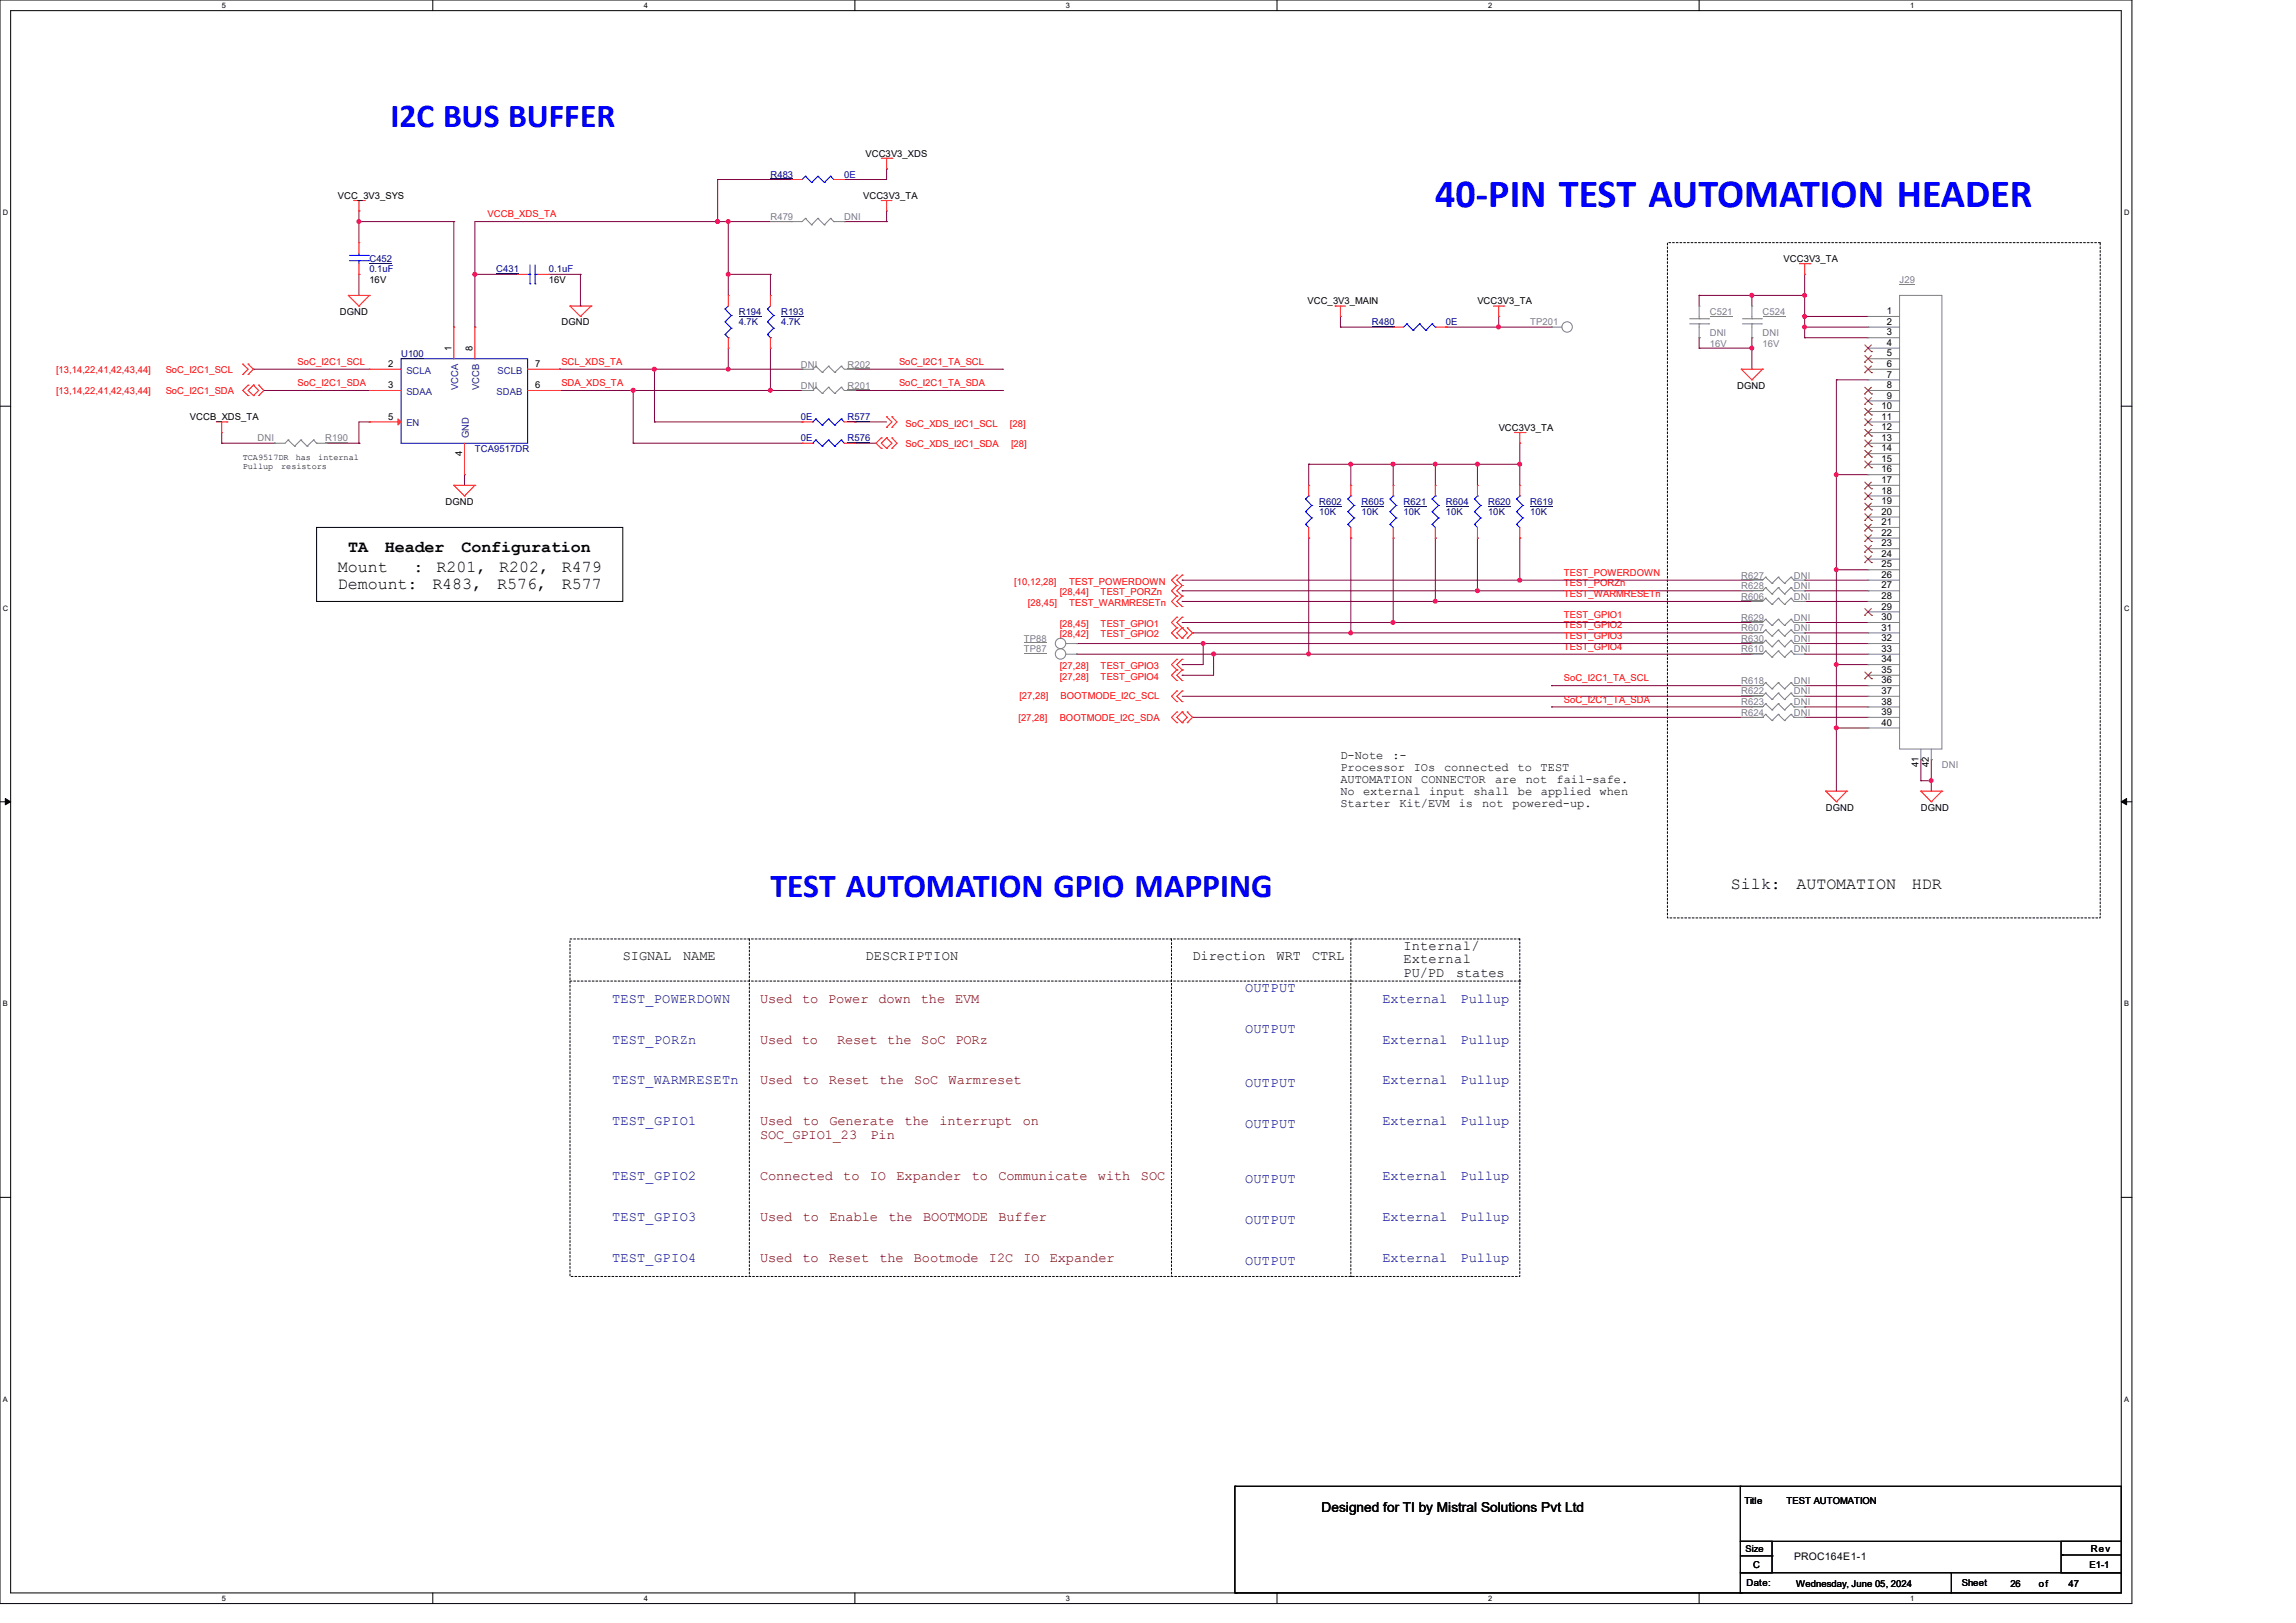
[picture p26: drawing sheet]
<svg xmlns="http://www.w3.org/2000/svg" width="420mm" height="297mm" viewBox="0 0 420 297" stroke-linecap="round" stroke-linejoin="round" font-family="sans-serif">
<defs><g id="words">
<text font-size="7.3" fill="#00f" x="262.6" y="37.9">40-PIN TEST AUTOMATION HEADER</text>
<g font-size="6.1" fill="#00f">
<text x="71.5" y="23.2">I2C BUS BUFFER</text>
<text x="140.9" y="164.2">TEST AUTOMATION GPIO MAPPING</text>
</g>
<g font-size="3">
<text x="63.7" y="101">TA</text>
<text x="70.4" y="101">Header</text>
<text x="84.4" y="101">Configuration</text>
<text x="61.8" y="104.7">Mount</text>
<text x="61.8" y="107.8">Demount:</text>
<text x="75.6" y="104.7">:</text>
<text x="79.1" y="107.8">R483,</text>
<text x="79.9" y="104.7">R201,</text>
<text x="90.9" y="107.8">R576,</text>
<text x="91.3" y="104.7">R202,</text>
<text x="102.8" y="104.7">R479</text>
<text x="102.8" y="107.8">R577</text>
<text x="316.6" y="162.6">Silk:</text>
<text x="328.6" y="162.6">AUTOMATION</text>
<text x="349.7" y="162.6">HDR</text>
</g>
<g font-size="2.5">
<text x="256.8" y="173.8">Internal/</text>
<text x="113.9" y="175.7">SIGNAL</text>
<text x="125" y="175.7">NAME</text>
<text x="158.3" y="175.7">DESCRIPTION</text>
<text x="218.1" y="175.7">Direction</text>
<text x="233.5" y="175.7">WRT</text>
<text x="240" y="175.7">CTRL</text>
<text x="256.8" y="176.3">External</text>
<text x="256.8" y="178.8">PU/PD</text>
<text x="266.4" y="178.8">states</text>
<text x="241.7" y="276.8">Designed for TI by Mistral Solutions Pvt Ltd</text>
</g>
<g font-size="2.5" fill="#000080">
<text x="112" y="183.5">TEST_POWERDOWN</text>
<text x="227.8" y="181.5">OUTPUT</text>
<text x="252.9" y="183.5">External</text>
<text x="267.2" y="183.5">Pullup</text>
<text x="112" y="191">TEST_PORZn</text>
<text x="227.8" y="189">OUTPUT</text>
<text x="252.9" y="191">External</text>
<text x="267.2" y="191">Pullup</text>
<text x="112" y="198.5">TEST_WARMRESETn</text>
<text x="227.8" y="199">OUTPUT</text>
<text x="252.9" y="198.5">External</text>
<text x="267.2" y="198.5">Pullup</text>
<text x="112" y="206">TEST_GPIO1</text>
<text x="227.8" y="206.5">OUTPUT</text>
<text x="252.9" y="206">External</text>
<text x="267.2" y="206">Pullup</text>
<text x="112" y="215.9">TEST_GPIO2</text>
<text x="252.9" y="215.9">External</text>
<text x="267.2" y="215.9">Pullup</text>
<text x="227.8" y="216.5">OUTPUT</text>
<text x="112" y="223.4">TEST_GPIO3</text>
<text x="227.8" y="224">OUTPUT</text>
<text x="252.9" y="223.4">External</text>
<text x="267.2" y="223.4">Pullup</text>
<text x="112" y="230.9">TEST_GPIO4</text>
<text x="227.8" y="231.5">OUTPUT</text>
<text x="252.9" y="230.9">External</text>
<text x="267.2" y="230.9">Pullup</text>
</g>
<g font-size="2.5" fill="#800000">
<text x="139" y="183.5">Used to Power</text>
<text x="160.7" y="183.5">down</text>
<text x="168.4" y="183.5">the</text>
<text x="174.7" y="183.5">EVM</text>
<text x="139" y="191">Used to</text>
<text x="153.1" y="191">Reset</text>
<text x="162.3" y="191">the SoC</text>
<text x="174.8" y="191">PORz</text>
<text x="139" y="198.5">Used</text>
<text x="146.8" y="198.5">to</text>
<text x="151.6" y="198.5">Reset</text>
<text x="160.9" y="198.5">the</text>
<text x="167.2" y="198.5">SoC</text>
<text x="173.5" y="198.5">Warmreset</text>
<text x="139" y="206">Used</text>
<text x="139" y="208.4">SOC_GPIO1_23</text>
<text x="146.9" y="206">to</text>
<text x="151.7" y="206">Generate</text>
<text x="159.3" y="208.4">Pin</text>
<text x="165.5" y="206">the</text>
<text x="171.8" y="206">interrupt</text>
<text x="187.1" y="206">on</text>
<text x="139" y="215.9">Connected</text>
<text x="154.3" y="215.9">to</text>
<text x="159.1" y="215.9">IO</text>
<text x="164" y="215.9">Expander</text>
<text x="177.8" y="215.9">to</text>
<text x="182.6" y="215.9">Communicate</text>
<text x="200.8" y="215.9">with</text>
<text x="208.7" y="215.9">SOC</text>
<text x="139" y="223.4">Used</text>
<text x="146.9" y="223.4">to</text>
<text x="151.7" y="223.4">Enable</text>
<text x="162.5" y="223.4">the</text>
<text x="168.9" y="223.4">BOOTMODE</text>
<text x="182.6" y="223.4">Buffer</text>
<text x="139" y="230.9">Used</text>
<text x="146.8" y="230.9">to</text>
<text x="151.6" y="230.9">Reset</text>
<text x="160.9" y="230.9">the</text>
<text x="167.2" y="230.9">Bootmode</text>
<text x="180.9" y="230.9">I2C</text>
<text x="187.2" y="230.9">IO</text>
<text x="192" y="230.9">Expander</text>
</g>
<g font-size="2.2">
<text x="245.2" y="138.9">D-Note</text>
<text x="245.2" y="141.1">Processor</text>
<text x="245.2" y="143.3">AUTOMATION</text>
<text x="254.7" y="138.9">:-</text>
<text x="258.6" y="141.1">IOs</text>
<text x="260" y="143.3">CONNECTOR</text>
<text x="264.1" y="141.1">connected</text>
<text x="273.5" y="143.3">are</text>
<text x="277.6" y="141.1">to</text>
<text x="279.1" y="143.3">not</text>
<text x="281.8" y="141.1">TEST</text>
<text x="284.7" y="143.3">fail-safe.</text>
<text x="245.2" y="145.5">No external</text>
<text x="245.2" y="147.7">Starter</text>
<text x="256" y="147.7">Kit/EVM</text>
<text x="261.4" y="145.5">input</text>
<text x="266.8" y="147.7">is</text>
<text x="269.5" y="145.5">shall</text>
<text x="271.1" y="147.7">not</text>
<text x="276.7" y="147.7">powered-up.</text>
<text x="277.7" y="145.5">be</text>
<text x="281.8" y="145.5">applied</text>
<text x="292.6" y="145.5">when</text>
</g>
<text font-size="1.9" x="328.2" y="285.5">PROC164E1-1</text>
<g font-size="1.7">
<text x="158.3" y="28.7">VCC3V3_XDS</text>
<text x="61.8" y="36.4">VCC_3V3_SYS</text>
<text x="157.9" y="36.4">VCC3V3_TA</text>
<text x="326.3" y="48">VCC3V3_TA</text>
<text x="67.6" y="51.8">16V</text>
<text x="100.4" y="51.8">16V</text>
<text x="62.2" y="57.6">DGND</text>
<text x="102.7" y="59.5">DGND</text>
<text x="239.2" y="55.7">VCC_3V3_MAIN</text>
<text x="270.2" y="55.7">VCC3V3_TA</text>
<text x="345.1" y="57.5">1</text>
<text x="345.1" y="59.4">2</text>
<text x="82.6" y="64.3" transform="rotate(-90 82.6 64.3)">1</text>
<text x="86.4" y="64.3" transform="rotate(-90 86.4 64.3)">8</text>
<text x="345.1" y="61.4">3</text>
<text x="345.1" y="63.3">4</text>
<text x="345.1" y="65.2">5</text>
<text x="71" y="67.1">2</text>
<text x="71" y="71">3</text>
<text x="97.9" y="71">6</text>
<text x="97.9" y="67.1">7</text>
<text x="317.7" y="71.1">DGND</text>
<text x="345.1" y="67.1">6</text>
<text x="345.1" y="69.1">7</text>
<text x="345.1" y="71">8</text>
<text x="34.8" y="76.9">VCCB_XDS_TA</text>
<text x="71" y="76.8">5</text>
<text x="344.2" y="74.9">10</text>
<text x="344.2" y="76.8">11</text>
<text x="345.1" y="72.9">9</text>
<text x="84.5" y="83.4" transform="rotate(-90 84.5 83.4)">4</text>
<text x="274.1" y="78.8">VCC3V3_TA</text>
<text x="344.2" y="78.7">12</text>
<text x="344.2" y="80.7">13</text>
<text x="344.2" y="82.6">14</text>
<text x="344.2" y="84.5">15</text>
<text x="344.2" y="86.4">16</text>
<text x="344.2" y="88.4">17</text>
<text x="81.5" y="92.4">DGND</text>
<text x="344.2" y="90.3">18</text>
<text x="344.2" y="92.2">19</text>
<text x="344.2" y="94.2">20</text>
<text x="344.2" y="96.1">21</text>
<text x="344.2" y="98">22</text>
<text x="344.2" y="100">23</text>
<text x="344.2" y="101.9">24</text>
<text x="344.2" y="103.8">25</text>
<text x="344.2" y="105.7">26</text>
<text x="344.2" y="107.7">27</text>
<text x="344.2" y="109.6">28</text>
<text x="344.2" y="111.5">29</text>
<text x="344.2" y="113.5">30</text>
<text x="344.2" y="115.4">31</text>
<text x="344.2" y="117.3">32</text>
<text x="344.2" y="119.3">33</text>
<text x="344.2" y="121.2">34</text>
<text x="344.2" y="123.1">35</text>
<text x="344.2" y="125">36</text>
<text x="344.2" y="127">37</text>
<text x="344.2" y="128.9">38</text>
<text x="344.2" y="130.8">39</text>
<text x="344.2" y="132.8">40</text>
<text x="350.9" y="140.4" transform="rotate(-90 350.9 140.4)">41</text>
<text x="352.8" y="140.4" transform="rotate(-90 352.8 140.4)">42</text>
<text x="334" y="148.3">DGND</text>
<text x="351.4" y="148.3">DGND</text>
<text x="319.1" y="275.2">Title</text>
<text x="326.8" y="275.2">TEST AUTOMATION</text>
<text x="319.3" y="284">Size</text>
<text x="320.7" y="286.9">C</text>
<text x="382.2" y="286.9">E1-1</text>
<text x="382.4" y="284.1">Rev</text>
<text x="319.5" y="290.2">Date:</text>
<text x="328.6" y="290.4">Wednesday, June 05, 2024</text>
<text x="358.9" y="290.2">Sheet</text>
<text x="367.7" y="290.4">26</text>
<text x="373" y="290.4">of</text>
<text x="378.4" y="290.4">47</text>
</g>
<g font-size="1.7" fill="#000080">
<text x="140.9" y="32.5">R483</text>
<text x="154.4" y="32.5">0E</text>
<text x="67.6" y="48">C452</text>
<text x="67.6" y="49.9">0.1uF</text>
<text x="90.8" y="49.9">C431</text>
<text x="100.4" y="49.9">0.1uF</text>
<text x="135.1" y="57.6">R194</text>
<text x="135.1" y="59.5">4.7K</text>
<text x="142.9" y="57.6">R193</text>
<text x="142.9" y="59.5">4.7K</text>
<text x="250.9" y="59.5">R480</text>
<text x="264.5" y="59.5">0E</text>
<text x="73.4" y="65.3">U100</text>
<text x="146.5" y="76.9">0E</text>
<text x="155" y="76.9">R577</text>
<text x="86.9" y="82.7">TCA9517DR</text>
<text x="146.5" y="80.8">0E</text>
<text x="155" y="80.8">R576</text>
<text x="241.3" y="92.4">R602</text>
<text x="241.3" y="94.3">10K</text>
<text x="249" y="92.4">R605</text>
<text x="249" y="94.3">10K</text>
<text x="256.7" y="92.4">R621</text>
<text x="256.7" y="94.3">10K</text>
<text x="264.5" y="92.4">R604</text>
<text x="264.5" y="94.3">10K</text>
<text x="272.2" y="92.4">R620</text>
<text x="272.2" y="94.3">10K</text>
<text x="279.9" y="92.4">R619</text>
<text x="279.9" y="94.3">10K</text>
</g>
<g font-size="1.7" fill="#f00">
<text x="89.2" y="39.7">VCCB_XDS_TA</text>
<text x="10.2" y="68.2">[13,14,22,41,42,43,44]</text>
<text x="30.3" y="68.2">SoC_I2C1_SCL</text>
<text x="54.4" y="66.8">SoC_I2C1_SCL</text>
<text x="54.4" y="70.7">SoC_I2C1_SDA</text>
<text x="102.7" y="66.8">SCL_XDS_TA</text>
<text x="102.7" y="70.7">SDA_XDS_TA</text>
<text x="164.5" y="66.8">SoC_I2C1_TA_SCL</text>
<text x="164.5" y="70.7">SoC_I2C1_TA_SDA</text>
<text x="10.2" y="72.1">[13,14,22,41,42,43,44]</text>
<text x="30.3" y="72.1">SoC_I2C1_SDA</text>
<text x="165.6" y="81.7">SoC_XDS_I2C1_SDA</text>
<text x="165.6" y="78.1">SoC_XDS_I2C1_SCL</text>
<text x="184.7" y="78.1">[28]</text>
<text x="184.9" y="81.7">[28]</text>
<text x="185.5" y="107">[10,12,28]</text>
<text x="195.6" y="107">TEST_POWERDOWN</text>
<text x="286.1" y="107.3">TEST_PORZn</text>
<text x="286.1" y="105.4">TEST_POWERDOWN</text>
<text x="188" y="110.9">[28,45]</text>
<text x="193.8" y="109">[28,44]</text>
<text x="195.6" y="110.9">TEST_WARMRESETn</text>
<text x="201.3" y="109">TEST_PORZn</text>
<text x="286.1" y="109.3">TEST_WARMRESETn</text>
<text x="286.1" y="113.1">TEST_GPIO1</text>
<text x="193.8" y="116.5">[28,42]</text>
<text x="193.8" y="114.8">[28,45]</text>
<text x="201.3" y="116.5">TEST_GPIO2</text>
<text x="201.3" y="114.8">TEST_GPIO1</text>
<text x="286.1" y="118.9">TEST_GPIO4</text>
<text x="286.1" y="115">TEST_GPIO2</text>
<text x="286.1" y="117">TEST_GPIO3</text>
<text x="193.8" y="124.4">[27,28]</text>
<text x="193.8" y="122.5">[27,28]</text>
<text x="201.3" y="124.4">TEST_GPIO4</text>
<text x="201.3" y="122.5">TEST_GPIO3</text>
<text x="286.1" y="124.7">SoC_I2C1_TA_SCL</text>
<text x="186.3" y="131.9">[27,28]</text>
<text x="186.5" y="127.9">[27,28]</text>
<text x="193.8" y="131.9">BOOTMODE_I2C_SDA</text>
<text x="194" y="127.9">BOOTMODE_I2C_SCL</text>
<text x="286.1" y="128.6">SoC_I2C1_TA_SDA</text>
</g>
<g font-size="1.7" fill="#808080">
<text x="140.9" y="40.2">R479</text>
<text x="154.4" y="40.2">DNI</text>
<text x="347.5" y="51.8">J29</text>
<text x="279.9" y="59.5">TP201</text>
<text x="312.8" y="57.6">C521</text>
<text x="322.4" y="57.6">C524</text>
<text x="312.8" y="61.5">DNI</text>
<text x="312.8" y="63.4">16V</text>
<text x="322.4" y="61.5">DNI</text>
<text x="322.4" y="63.4">16V</text>
<text x="146.5" y="67.3">DNI</text>
<text x="146.5" y="71.1">DNI</text>
<text x="155" y="67.3">R202</text>
<text x="155" y="71.1">R201</text>
<text x="47.1" y="80.8">DNI</text>
<text x="59.5" y="80.8">R190</text>
<text x="318.5" y="105.9">R627</text>
<text x="318.5" y="107.8">R628</text>
<text x="328.2" y="105.9">DNI</text>
<text x="328.2" y="107.8">DNI</text>
<text x="318.5" y="109.7">R606</text>
<text x="318.5" y="113.6">R629</text>
<text x="328.2" y="109.7">DNI</text>
<text x="328.2" y="113.6">DNI</text>
<text x="187.3" y="117.4">TP88</text>
<text x="187.3" y="119.4">TP87</text>
<text x="318.5" y="115.5">R607</text>
<text x="318.5" y="117.4">R630</text>
<text x="318.5" y="119.4">R610</text>
<text x="328.2" y="115.5">DNI</text>
<text x="328.2" y="117.4">DNI</text>
<text x="328.2" y="119.4">DNI</text>
<text x="318.5" y="125.2">R618</text>
<text x="328.2" y="125.2">DNI</text>
<text x="318.5" y="127.1">R622</text>
<text x="318.5" y="129">R623</text>
<text x="318.5" y="131">R624</text>
<text x="328.2" y="127.1">DNI</text>
<text x="328.2" y="129">DNI</text>
<text x="328.2" y="131">DNI</text>
<text x="355.2" y="140.6">DNI</text>
</g>
<g font-size="1.7" fill="#004080">
<text x="74.3" y="68.4">SCLA</text>
<text x="83.8" y="71.4" transform="rotate(-90 83.8 71.4)">VCCA</text>
<text x="87.7" y="71.4" transform="rotate(-90 87.7 71.4)">VCCB</text>
<text x="91" y="68.4">SCLB</text>
<text x="74.3" y="72.3">SDAA</text>
<text x="90.8" y="72.3">SDAB</text>
<text x="74.3" y="78">EN</text>
<text x="85.8" y="80.1" transform="rotate(-90 85.8 80.1)">GND</text>
</g>
<g font-size="1.6">
<text x="44.4" y="84.2">TCA9517DR</text>
<text x="44.4" y="85.8">Pullup</text>
<text x="51.4" y="85.8">resistors</text>
<text x="54.1" y="84.2">has</text>
<text x="58.2" y="84.2">internal</text>
</g>
<g font-size="1.4">
<text x="40.6" y="1.4">5</text>
<text x="117.8" y="1.4">4</text>
<text x="195" y="1.4">3</text>
<text x="272.2" y="1.4">2</text>
<text x="349.4" y="1.4">1</text>
<text x=".5" y="39.4">D</text>
<text x="388.5" y="39.4">D</text>
<text x=".5" y="111.8">C</text>
<text x="388.5" y="111.8">C</text>
<text x=".5" y="184.2">B</text>
<text x="388.5" y="184.2">B</text>
<text x=".5" y="256.5">A</text>
<text x="388.5" y="256.5">A</text>
<text x="40.6" y="292.9">5</text>
<text x="117.8" y="292.9">4</text>
<text x="195" y="292.9">3</text>
<text x="272.2" y="292.9">2</text>
<text x="349.4" y="292.9">1</text>
</g>
</g></defs>
<path d="M0 0h390v293.5h-390zM1.9 1.9h386.1v289.6h-386.1z" fill="none" stroke="#000" stroke-width=".18"/>
<g fill="#fff">
<path d="M40.6 .2h.7v1.5h-.7z"/>
<path d="M40.6 291.7h.7v1.5h-.7z"/>
</g>
<path d="M79.2 0v1.9M79.2 291.5v2" fill="none" stroke="#000" stroke-width=".18"/>
<g fill="#fff">
<path d="M117.8 .2h.7v1.5h-.7z"/>
<path d="M117.8 291.7h.7v1.5h-.7z"/>
</g>
<path d="M156.4 0v1.9M156.4 291.5v2" fill="none" stroke="#000" stroke-width=".18"/>
<g fill="#fff">
<path d="M195 .2h.7v1.5h-.7z"/>
<path d="M195 291.7h.7v1.5h-.7z"/>
</g>
<path d="M233.6 0v1.9M233.6 291.5v2" fill="none" stroke="#000" stroke-width=".18"/>
<g fill="#fff">
<path d="M272.2 .2h.8v1.5h-.8z"/>
<path d="M272.2 291.7h.8v1.5h-.8z"/>
</g>
<path d="M310.8 0v1.9M310.8 291.5v2" fill="none" stroke="#000" stroke-width=".18"/>
<g fill="#fff">
<path d="M349.4 .2h.8v1.5h-.8z"/>
<path d="M349.4 291.7h.8v1.5h-.8z"/>
<path d="M.5 38.1h1v1.6h-1z"/>
<path d="M388.5 38.1h1v1.6h-1z"/>
<path d="M.5 110.5h1v1.6h-1z"/>
<path d="M388.5 110.5h1v1.6h-1z"/>
</g>
<path d="M0 74.3h1.9M388 74.3h2" fill="none" stroke="#000" stroke-width=".18"/>
<g fill="#fff">
<path d="M.5 182.9h.9v1.5h-.9z"/>
<path d="M388.5 182.9h.9v1.5h-.9z"/>
</g>
<path d="M0 146.7h1.9M388 146.7h2" fill="none" stroke="#000" stroke-width=".18"/>
<path d="M1 146.1l.9 .6-.9 .6zM388 146.7l1-.6v1.2z" fill="#000" stroke="#000" stroke-width=".18"/>
<g fill="#fff">
<path d="M.5 255.3h.9v1.5h-.9z"/>
<path d="M388.5 255.3h.9v1.5h-.9z"/>
</g>
<g fill="none" stroke="#000" stroke-width=".18">
<path d="M57.9 96.5h56v13.6h-56zM0 219.1h1.9M388 219.1h2M225.9 272h.1M225.9 272h92.6M225.9 272v19.5M318.3 272h69.7v10.1h-69.7zM225.9 291.5h.1M226.1 291.5h.1M226.1 291.5h92.6M318.3 282.1h5.8v5.7h-5.8zM318.3 287.8h38.7v3.7h-38.7z"/>
<path d="M318.3 284.7h5.8M324.1 284.7h.1M357 287.8h31v3.7h-31zM377 282.1h11v5.7h-11zM377.2 284.6h.1M377.2 284.6h10.8"/>
</g>
<path d="M104.3 179.5h173.7M104.3 171.8h173.7v61.8h-173.7zM137.1 171.8v61.8M214.3 171.8v61.8M247.1 171.8v61.8M278 179.5h.1M137.1 233.6h.1M214.3 233.6h.1M247.1 233.6h.1" fill="none" stroke="#000" stroke-width=".18" stroke-dasharray=".3 .3"/>
<path d="M305 44.4h79.2v123.6h-79.2z" fill="none" stroke="#000" stroke-width=".18" stroke-dasharray=".3"/>
<g fill="none" stroke="#800040" stroke-width=".18">
<path d="M65.7 38.6h.1M65.7 38.6v5.8M131.3 32.9h.1M131.3 32.9v7.7M131.3 32.9h13.5M154.4 32.9h.1M162.2 30.9h.1M162.2 30.9v2h-7.8M162.2 38.6v2M65.7 50.2h.1M65.7 40.6h.1M65.7 50.2v3.9"/>
<path d="M65.7 40.6h17.3M83 40.6h.1M83 40.6v19.3M86.9 50.2h.1M86.9 59.9h.1M86.9 50.2h7.7M94.6 50.2h.1M100.4 50.2h5.8M106.2 56h.1M106.2 50.2h.1M106.2 50.2v5.8M131.3 40.6h.1"/>
<path d="M133.2 50.2h.1M133.2 40.6h.1M133.2 40.6v13.5M133.2 50.2h7.7M140.9 50.2h.1M140.9 50.2v3.9M144.8 40.6h-57.9v19.3M154.4 40.6h.1M154.4 40.6h7.8M162.2 40.6h.1M245.2 57.9h.1M245.2 59.9h.1"/>
<path d="M245.2 59.9h9.6M245.2 57.9v2M264.5 59.9h.1M264.5 59.9h19.3M274.2 57.9h.1M274.2 57.9v2M283.8 59.9h.1M310.8 54.1h.1M310.8 54.1h19.3M310.8 54.1v1.9M320.5 54.1h.1M320.5 54.1v1.9"/>
<path d="M330.1 59.9h.1M330.1 57.9h.1M330.1 54.1h.1M330.1 50.2h.1M330.1 59.9h11.6M330.1 50.2v11.6M330.1 57.9h11.6M40.6 79.2v1.9M46.4 67.6h.1M46.4 67.6h21.2M48.3 71.5h.1M48.3 71.5h19.3"/>
<path d="M67.6 77.2h.1M67.6 77.2h-1.9v3.9M102.3 67.6h.1M102.3 71.5h.1M102.3 67.6h44.4M102.3 71.5h44.4M115.8 71.5h.1M115.8 71.5v9.6M119.7 67.6h.1M119.7 77.2h.1M119.7 77.2h27M119.7 67.6v9.6"/>
<path d="M133.2 67.6h.1M133.2 63.7v3.9M140.9 71.5h.1M140.9 63.7v7.8M146.7 67.6h.1M146.7 71.5h.1M156.4 77.2h.1M156.4 67.6h27M156.4 71.5h27M156.4 77.2h5.8M183.4 67.6h.1M183.4 71.5h.1"/>
<path d="M310.8 63.7h.1M310.8 61.8h.1M310.8 63.7h9.7M310.8 61.8v1.9M320.5 63.7h.1M320.5 61.8h.1M320.5 61.8v5.8M330.1 61.8h.1M330.1 61.8h11.6M335.9 69.5h.1M335.9 69.5v75.3M335.9 69.5h5.8"/>
<path d="M40.6 81.1h.1M40.6 81.1h9.6M50.2 81.1h.1M59.9 81.1h5.8M65.7 81.1h.1M85 86.9h.1M85 86.9v1.9M115.8 81.1h.1M115.8 81.1h30.9M156.4 81.1h.1M156.4 81.1h3.8M239.4 98.5h.1"/>
<path d="M239.4 85h.1M239.4 85h38.6M239.4 85v3.8M239.4 98.5v21.2M247.1 98.5h.1M247.1 85h.1M247.1 85v3.8M247.1 98.5v17.3M254.8 98.5h.1M254.8 85h.1M254.8 85v3.8M254.8 98.5v15.4"/>
<path d="M262.6 98.5h.1M262.6 85h.1M262.6 85v3.8M262.6 98.5v11.6M270.3 98.5h.1M270.3 85h.1M270.3 85v3.8M270.3 98.5v9.6M278 81.1h.1M278 85h.1M278 98.5h.1M278 81.1v7.7"/>
<path d="M278 98.5v7.7M335.9 86.9h.1M335.9 86.9h5.8M196.9 117.8h.1M196.9 119.7h.1M196.9 119.7h123.6M196.9 117.8h123.6M216.2 108.1h.1M216.2 110.1h.1M216.2 106.2h.1M216.2 113.9h.1M216.2 108.1h104.3"/>
<path d="M216.2 113.9h104.3M216.2 110.1h104.3M216.2 106.2h104.3M218.1 115.8h.1M218.1 115.8h102.4M220.1 117.8h.1M220.1 117.8v3.8h-3.9M222 119.7h.1M222 119.7v3.9h-5.8M239.4 119.7h.1M247.1 115.8h.1M254.8 113.9h.1"/>
<path d="M262.6 110.1h.1M270.3 108.1h.1M278 106.2h.1M330.1 108.1h.1M330.1 113.9h.1M330.1 115.8h.1M330.1 117.8h.1M330.1 106.2h.1M330.1 110.1h.1M330.1 119.7h.1M330.1 119.7h11.6M330.1 108.1h11.6"/>
<path d="M330.1 113.9h11.6M330.1 115.8h11.6M330.1 117.8h11.6M330.1 110.1h11.6M330.1 106.2h11.6M335.9 104.3h.1M335.9 104.3h5.8M216.2 121.6h.1M216.2 123.6h.1M216.2 127.4h104.3M218.1 131.3h102.4M283.8 125.5h.1"/>
<path d="M283.8 129.4h.1M283.8 125.5h36.7M283.8 129.4h36.7M320.5 131.3h.1M320.5 127.4h.1M330.1 125.5h.1M330.1 127.4h.1M330.1 129.4h.1M330.1 131.3h.1M330.1 131.3h11.6M330.1 127.4h11.6M330.1 125.5h11.6"/>
<path d="M330.1 129.4h11.6M335.9 121.6h.1M335.9 133.2h.1M335.9 121.6h5.8M335.9 133.2h5.8M351.4 139h.1M351.4 139v3.9M353.3 139h.1M353.3 139v5.8M351.4 142.9h.1M351.4 142.9h1.9M353.3 142.9h.1"/>
</g>
<g fill="#f0f" stroke="#f0f" stroke-width=".18">
<circle cx="239.4" cy="119.7" r=".36"/>
<circle cx="335.9" cy="133.2" r=".36"/>
<circle cx="330.1" cy="59.8" r=".36"/>
<circle cx="247.1" cy="115.8" r=".36"/>
<circle cx="220.1" cy="117.8" r=".36"/>
<circle cx="270.3" cy="108.1" r=".37"/>
<circle cx="262.5" cy="110" r=".36"/>
<circle cx="254.8" cy="113.9" r=".37"/>
<circle cx="254.8" cy="84.9" r=".37"/>
<circle cx="270.3" cy="84.9" r=".37"/>
<circle cx="262.5" cy="84.9" r=".36"/>
<circle cx="278" cy="84.9" r=".36"/>
<circle cx="278" cy="106.2" r=".36"/>
<circle cx="131.3" cy="40.5" r=".36"/>
<circle cx="65.6" cy="40.5" r=".36"/>
<circle cx="247.1" cy="84.9" r=".36"/>
<circle cx="320.4" cy="54" r=".36"/>
<circle cx="320.4" cy="63.7" r=".36"/>
<circle cx="330.1" cy="57.9" r=".36"/>
<circle cx="330.1" cy="54" r=".36"/>
<circle cx="335.9" cy="86.9" r=".36"/>
<circle cx="335.9" cy="104.2" r=".36"/>
<circle cx="335.9" cy="121.6" r=".36"/>
<circle cx="353.3" cy="142.9" r=".36"/>
<circle cx="222" cy="119.7" r=".37"/>
<circle cx="274.1" cy="59.8" r=".37"/>
<circle cx="119.7" cy="67.6" r=".37"/>
<circle cx="133.2" cy="67.6" r=".36"/>
<circle cx="115.8" cy="71.4" r=".37"/>
<circle cx="140.9" cy="71.4" r=".36"/>
<circle cx="133.2" cy="50.2" r=".36"/>
<circle cx="86.9" cy="50.2" r=".37"/>
<circle cx="133.2" cy="40.5" r=".36"/>
</g>
<g fill="none" stroke="#f00" stroke-width=".18">
<path d="M64.7 36.7h1.9M65.7 38.6h.1M65.7 36.7v1.9M66.6 36.7h.1M144.8 32.9h.1M144.8 32.9h1.9M152.5 32.9h1.9M154.4 32.9h.1M161.2 36.7h.1M161.2 36.7h2M161.2 29h2M162.2 30.9h.1"/>
<path d="M162.2 38.6h.1M162.2 29v1.9M162.2 36.7v1.9M163.2 29h.1M63.7 54.1h.1M63.7 54.1h3.9M63.7 54.1l2 1.9M65.7 56h.1M65.7 44.4h.1M65.7 50.2h.1M65.7 44.4v2M65.7 48.3v1.9"/>
<path d="M67.6 54.1h.1M67.6 54.1l-1.9 1.9M83 59.9h.1M83 59.9v5.8M86.9 59.9h.1M86.9 59.9v5.8M94.6 50.2h.1M94.6 50.2h1.9M98.5 50.2h1.9M100.4 50.2h.1M104.3 56h.1M104.3 56h3.8"/>
<path d="M104.3 56l1.9 1.9M106.2 57.9h.1M108.1 56h.1M108.1 56l-1.9 1.9M133.2 54.1h.1M133.2 54.1v1.9M140.9 54.1h.1M140.9 54.1v1.9M244.2 56h.1M244.2 56h1.9M245.2 57.9h.1M245.2 56v1.9"/>
<path d="M254.8 59.9h.1M254.8 59.9h2M262.6 59.9h1.9M264.5 59.9h.1M273.2 56h1.9M274.2 57.9h.1M274.2 56v1.9M275.1 56h.1M329.1 48.3h2M330.1 50.2h.1M330.1 48.3v1.9M331.1 48.3h.1"/>
<path d="M39.6 77.2h1.9M40.6 79.2h.1M40.6 77.2v2M41.5 77.2h.1M44.4 68.5h.1M44.4 66.6h.1M44.4 66.6l1 1-1 .9M45.4 70.5h.1M45.4 72.4h.1M45.4 66.6h.1M45.4 68.5h.1M45.4 70.5l-1 1 1 .9"/>
<path d="M45.4 66.6l1 1-1 .9M46.4 72.4h.1M46.4 70.5h.1M46.4 70.5l.9 1-.9 .9M46.4 70.5l-1 1 1 .9M47.3 70.5h.1M47.3 72.4h.1M47.3 70.5l1 1-1 .9M67.6 67.6h.1M67.6 71.5h.1M67.6 77.2h.1M67.6 67.6h5.8"/>
<path d="M67.6 77.2h5.8M67.6 71.5h5.8M96.5 67.6h5.8M96.5 71.5h5.8M102.3 71.5h.1M102.3 67.6h.1M133.2 63.7h.1M133.2 61.8v1.9M140.9 63.7h.1M140.9 61.8v1.9M146.7 77.2h.1M146.7 77.2h2"/>
<path d="M154.4 77.2h2M156.4 77.2h.1M162.2 76.3h.1M162.2 78.2h.1M162.2 76.3l1 .9-1 1M163.2 76.3h.1M163.2 78.2h.1M163.2 76.3l.9 .9-.9 1M277 79.2h2M278 79.2v1.9M279 79.2h.1M318.5 67.6h.1"/>
<path d="M318.5 67.6h3.9M318.5 67.6l2 1.9M320.5 69.5h.1M322.4 67.6h.1M322.4 67.6l-1.9 1.9M83 88.8h.1M83 88.8h3.9M83 88.8l2 2M85 90.8h.1M85 86.9h.1M85 81.1v5.8M86.9 88.8h.1"/>
<path d="M86.9 88.8l-1.9 2M146.7 81.1h.1M146.7 81.1h2M154.4 81.1h2M156.4 81.1h.1M161.2 80.1h.1M161.2 82h.1M161.2 80.1l-1 1 1 .9M162.2 82h.1M162.2 80.1h.1M162.2 80.1l-1 1 1 .9M162.2 80.1l1 1-1 .9"/>
<path d="M163.2 80.1h.1M163.2 82h.1M163.2 80.1l.9 1-.9 .9M239.4 98.5h.1M239.4 88.8h.1M239.4 88.8v2M239.4 96.5v2M247.1 98.5h.1M247.1 88.8h.1M247.1 88.8v2M247.1 96.5v2M254.8 98.5h.1"/>
<path d="M254.8 88.8h.1M254.8 88.8v2M254.8 96.5v2M262.6 98.5h.1M262.6 88.8h.1M262.6 88.8v2M262.6 96.5v2M270.3 98.5h.1M270.3 88.8h.1M270.3 88.8v2M270.3 96.5v2M278 81.1h.1"/>
<path d="M278 98.5h.1M278 88.8h.1M278 88.8v2M278 96.5v2M215.3 114.9h.1M215.3 116.8h.1M215.3 107.1h.1M215.3 109.1h.1M215.3 105.2h.1M215.3 111h.1M215.3 112.9h.1M215.3 114.9l-1 .9 1 1"/>
<path d="M215.3 107.1l-1 1 1 1M215.3 105.2l-1 1 1 .9M215.3 109.1l-1 1 1 .9M215.3 112.9l-1 1 1 1M216.2 116.8h.1M216.2 114.9h.1M216.2 107.1h.1M216.2 109.1h.1M216.2 105.2h.1M216.2 111h.1M216.2 112.9h.1M216.2 112.9l-.9 1 1.9 1.9-1 1"/>
<path d="M216.2 114.9l-.9 .9 .9 1M216.2 107.1l-.9 1 .9 1M216.2 105.2l-.9 1 .9 .9M216.2 109.1l-.9 1 .9 .9M217.2 114.9h.1M217.2 116.8h.1M217.2 114.9l.9 .9-.9 1M215.3 130.3h.1M215.3 132.2h.1M215.3 128.4h.1M215.3 126.4h.1M215.3 122.6h.1"/>
<path d="M215.3 124.5h.1M215.3 120.6h.1M215.3 126.4l-1 1 1 1M215.3 130.3l-1 1 1 .9M215.3 122.6l-1 1 1 .9M215.3 120.6l-1 1 1 1M216.2 132.2h.1M216.2 130.3h.1M216.2 128.4h.1M216.2 126.4h.1M216.2 122.6h.1M216.2 124.5h.1"/>
<path d="M216.2 120.6h.1M216.2 130.3l1 1-1 .9M216.2 130.3l-.9 1 .9 .9M216.2 126.4l-.9 1 .9 1M216.2 122.6l-.9 1 .9 .9M216.2 120.6l-.9 1 .9 1M217.2 130.3h.1M217.2 132.2h.1M217.2 130.3l.9 1-.9 .9M334 144.8h.1M334 144.8h3.8M334 144.8l1.9 1.9"/>
<path d="M335.9 146.7h.1M337.8 144.8h.1M337.8 144.8l-1.9 1.9M351.4 144.8h.1M351.4 144.8h3.8M351.4 144.8l1.9 1.9M353.3 146.7h.1M355.2 144.8h.1M355.2 144.8l-1.9 1.9"/>
</g>
<g fill="none" stroke="#00f" stroke-width=".18">
<path d="M147.3 32.3h.1M147.3 32.3l-.6 .6M147.3 32.3l1.2 1.1M148.5 33.4h.1M149.6 32.3h.1M149.6 32.3l-1.1 1.1M149.6 32.3l1.2 1.1M150.8 33.4h.1M151.9 32.3h.1M151.9 32.3l-1.1 1.1M151.9 32.3l.6 .6M152.5 32.9h.1"/>
<path d="M63.9 47.7h3.5M63.9 46.7h3.5M65.7 46.7h.1M65.7 47.7h.1M65.7 46.4v.3M65.7 47.7v.6M67.4 47.7h.1M67.4 46.7h.1M96.5 50.2h.4M96.9 50.2h.1M96.9 51.9h.1M96.9 48.5v3.4"/>
<path d="M97.9 51.9h.1M97.9 50.2h.1M97.9 50.2h.6M97.9 48.5v3.4M132.6 56.6h.1M132.6 58.9h.1M132.6 56.6l1.2 1.1M132.6 58.9l1.2 1.2M133.2 56l-.6 .6M133.8 57.7h.1M133.8 57.7l-1.2 1.2M140.4 56.6h.1"/>
<path d="M140.4 58.9h.1M140.4 56.6l1.1 1.1M140.4 58.9l1.1 1.2M140.9 56l-.5 .6M141.5 57.7h.1M141.5 57.7l-1.1 1.2M257.3 59.3h.1M257.3 59.3l-.5 .6M257.3 59.3l1.2 1.2M259.7 59.3h.1M259.7 59.3l-1.2 1.2M259.7 59.3l1.1 1.2"/>
<path d="M262 59.3h.1M262 59.3l-1.2 1.2M262 59.3l.6 .6M262.6 59.9h.1M73.4 65.7h23.1v15.4h-23.1zM132.6 61.2h.1M132.6 61.2l.6 .6M133.2 61.8h.1M133.8 60.1h.1M133.8 60.1l-1.2 1.1M140.4 61.2h.1M140.4 61.2l.5 .6"/>
<path d="M140.9 61.8h.1M141.5 60.1h.1M141.5 60.1l-1.1 1.1M148.7 77.2h.1M149.2 76.7h.1M149.2 76.7l1.2 1.1M149.2 76.7l-.5 .5M150.4 77.8h.1M151.6 76.7h.1M151.6 76.7l1.1 1.1M151.6 76.7l-1.2 1.1M152.7 77.8h.1"/>
<path d="M153.9 76.7h.1M153.9 76.7l.5 .5M153.9 76.7l-1.2 1.1M258.5 60.5h.1M260.8 60.5h.1M148.7 81.1h.1M149.2 80.5h.1M149.2 80.5l1.2 1.2M149.2 80.5l-.5 .6M150.4 81.7h.1M151.6 80.5h.1M151.6 80.5l1.1 1.2"/>
<path d="M151.6 80.5l-1.2 1.2M152.7 81.7h.1M153.9 80.5h.1M153.9 80.5l.5 .6M153.9 80.5l-1.2 1.2M238.8 96h.1M238.8 93.6h.1M238.8 91.3h.1M238.8 96l.6 .5M238.8 93.6l1.1 1.2M238.8 91.3l1.1 1.2M239.4 90.8h.1"/>
<path d="M239.4 90.8l-.6 .5M239.9 94.8h.1M239.9 92.5h.1M239.9 94.8l-1.1 1.2M239.9 92.5l-1.1 1.1M246.5 96h.1M246.5 93.6h.1M246.5 91.3h.1M246.5 96l.6 .5M246.5 93.6l1.2 1.2M246.5 91.3l1.2 1.2M247.1 90.8h.1"/>
<path d="M247.1 90.8l-.6 .5M247.7 94.8h.1M247.7 92.5h.1M247.7 94.8l-1.2 1.2M247.7 92.5l-1.2 1.1M254.3 96h.1M254.3 93.6h.1M254.3 91.3h.1M254.3 96l.5 .5M254.3 93.6l1.1 1.2M254.3 91.3l1.1 1.2M254.8 90.8h.1"/>
<path d="M254.8 90.8l-.5 .5M255.4 94.8h.1M255.4 92.5h.1M255.4 94.8l-1.1 1.2M255.4 92.5l-1.1 1.1M262 96h.1M262 93.6h.1M262 91.3h.1M262 96l.6 .5M262 93.6l1.1 1.2M262 91.3l1.1 1.2M262.6 90.8h.1"/>
<path d="M262.6 90.8l-.6 .5M263.1 94.8h.1M263.1 92.5h.1M263.1 94.8l-1.1 1.2M263.1 92.5l-1.1 1.1M269.7 96h.1M269.7 93.6h.1M269.7 91.3h.1M269.7 96l.6 .5M269.7 93.6l1.1 1.2M269.7 91.3l1.1 1.2M270.3 90.8h.1"/>
<path d="M270.3 90.8l-.6 .5M270.8 94.8h.1M270.8 92.5h.1M270.8 94.8l-1.1 1.2M270.8 92.5l-1.1 1.1M277.4 96h.1M277.4 93.6h.1M277.4 91.3h.1M277.4 96l.6 .5M277.4 93.6l1.2 1.2M277.4 91.3l1.2 1.2M278 90.8h.1"/>
<path d="M278 90.8l-.6 .5M278.6 94.8h.1M278.6 92.5h.1M278.6 94.8l-1.2 1.2M278.6 92.5l-1.2 1.1"/>
</g>
<g fill="none" stroke="#000080" stroke-width=".18">
<path d="M140.9 32.7h4.2M67.6 48.2h4.2M90.8 50.1h4.2M135.1 57.8h4.2M142.9 57.8h4.2M251 59.8h4.1M73.4 65.6h4.2M155 77.2h4.2M155 81h4.2M241.3 92.6h4.2M249 92.6h4.2M256.8 92.6h4.1"/>
<path d="M264.5 92.6h4.2M272.2 92.6h4.2M279.9 92.6h4.2"/>
</g>
<g fill="none" stroke="#808080" stroke-width=".18">
<path d="M147.3 40h.1M147.3 40l-.6 .6h-1.9M147.3 40l1.2 1.1M149.6 40h.1M149.6 40l-1.1 1.1M149.6 40l1.2 1.1M151.9 40h.1M151.9 40l-1.1 1.1M151.9 40l.6 .6M140.9 40.4h4.2M144.8 40.6h.1M148.5 41.1h.1"/>
<path d="M150.8 41.1h.1M152.5 40.6h.1M152.5 40.6h1.9M154.4 40.6h.1M283.8 59.9h.1M283.8 59.9h1.9M309.1 59.3h3.4M309.1 58.3h3.4M310.8 58.3h.1M310.8 59.3h.1M310.8 56h.1M310.8 56v2.3"/>
<path d="M310.8 59.3v2.5M312.5 59.3h.1M312.5 58.3h.1M312.8 57.8h4.1M318.7 59.3h3.5M318.7 58.3h3.5M320.5 58.3h.1M320.5 59.3h.1M320.5 56h.1M320.5 56v2.3M320.5 59.3v2.5M322.2 59.3h.1"/>
<path d="M322.2 58.3h.1M322.4 57.8h4.2M341.7 57.9h.1M341.7 59.9h.1M341.7 59.9h5.8M341.7 57.9h5.8M347.5 54.1h7.7v83h-7.7zM347.5 52h2.8M146.7 67.6h.1M146.7 71.5h.1M146.7 67.6h2M146.7 71.5h2"/>
<path d="M148.7 67.6h.1M148.7 71.5h.1M149.2 67h.1M149.2 70.9h.1M149.2 67l1.2 1.2M149.2 67l-.5 .6M149.2 70.9l1.2 1.1M149.2 70.9l-.5 .6M150.4 68.2h.1M150.4 72h.1M151.6 67h.1M151.6 70.9h.1"/>
<path d="M151.6 67l1.1 1.2M151.6 67l-1.2 1.2M151.6 70.9l1.1 1.1M151.6 70.9l-1.2 1.1M152.7 68.2h.1M152.7 72h.1M153.9 67h.1M153.9 70.9h.1M153.9 67l.5 .6h2M153.9 67l-1.2 1.2M153.9 70.9l.5 .6h2M153.9 70.9l-1.2 1.1"/>
<path d="M155 67.5h4.2M155 71.4h4.2M156.4 67.6h.1M156.4 71.5h.1M310.8 61.8h.1M320.5 61.8h.1M341.7 61.8h.1M341.7 63.7h.1M341.7 65.7h.1M341.7 67.6h.1M341.7 69.5h.1M341.7 71.5h.1"/>
<path d="M341.7 73.4h.1M341.7 75.3h.1M341.7 77.2h.1M341.7 79.2h.1M341.7 67.6h5.8M341.7 61.8h5.8M341.7 63.7h5.8M341.7 65.7h5.8M341.7 69.5h5.8M341.7 71.5h5.8M341.7 73.4h5.8M341.7 75.3h5.8"/>
<path d="M341.7 77.2h5.8M341.7 79.2h5.8M50.2 81.1h.1M52.7 80.5h.1M52.7 80.5l-.5 .6h-2M52.7 80.5l1.2 1.2M53.9 81.7h.1M55 80.5h.1M55 80.5l-1.1 1.2M55 80.5l1.2 1.2M56.2 81.7h.1M57.4 80.5h.1"/>
<path d="M57.4 80.5l-1.2 1.2M57.4 80.5l.5 .6M57.9 81.1h.1M57.9 81.1h2M59.5 81h4.2M59.9 81.1h.1M341.7 81.1h.1M341.7 83h.1M341.7 85h.1M341.7 86.9h.1M341.7 88.8h.1M341.7 90.8h.1"/>
<path d="M341.7 92.7h.1M341.7 94.6h.1M341.7 96.5h.1M341.7 98.5h.1M341.7 81.1h5.8M341.7 83h5.8M341.7 85h5.8M341.7 86.9h5.8M341.7 88.8h5.8M341.7 90.8h5.8M341.7 92.7h5.8M341.7 94.6h5.8"/>
<path d="M341.7 96.5h5.8M341.7 98.5h5.8M187.3 117.7h4.2M187.3 119.6h4.2M195 117.8h1.9M195 119.7h1.9M196.9 117.8h.1M196.9 119.7h.1M318.5 115.8h4.2M318.5 110h4.2M318.5 113.8h4.2M318.5 117.7h4.2"/>
<path d="M318.5 106.1h4.2M318.5 119.6h4.2M318.5 108h4.2M320.5 115.8h.1M320.5 110.1h.1M320.5 113.9h.1M320.5 117.8h.1M320.5 106.2h.1M320.5 108.1h.1M320.5 119.7h.1M323 115.3h.1M323 109.5h.1"/>
<path d="M323 113.3h.1M323 117.2h.1M323 105.6h.1M323 107.5h.1M323 119.1h.1M323 115.3l-.6 .5h-1.9M323 115.3l1.1 1.1M323 109.5l-.6 .6h-1.9M323 109.5l1.1 1.1M323 113.3l-.6 .6h-1.9M323 113.3l1.1 1.2M323 117.2l-.6 .6h-1.9"/>
<path d="M323 117.2l1.1 1.2M323 105.6l-.6 .6h-1.9M323 105.6l1.1 1.2M323 119.1l-.6 .6h-1.9M323 107.5l-.6 .6h-1.9M323 107.5l1.1 1.2M323 119.1l1.1 1.2M324.1 116.4h.1M324.1 110.6h.1M324.1 114.5h.1M324.1 118.4h.1M324.1 106.8h.1"/>
<path d="M324.1 108.7h.1M325.3 115.3h.1M325.3 109.5h.1M325.3 113.3h.1M325.3 117.2h.1M325.3 105.6h.1M325.3 107.5h.1M325.3 119.1h.1M325.3 115.3l-1.2 1.1M325.3 115.3l1.1 1.1M325.3 109.5l-1.2 1.1M325.3 109.5l1.1 1.1"/>
<path d="M325.3 113.3l-1.2 1.2M325.3 113.3l1.1 1.2M325.3 117.2l-1.2 1.2M325.3 117.2l1.1 1.2M325.3 105.6l-1.2 1.2M325.3 105.6l1.1 1.2M325.3 107.5l-1.2 1.2M325.3 107.5l1.1 1.2M325.3 119.1l-1.2 1.2M325.3 119.1l1.1 1.2M326.4 116.4h.1M326.4 110.6h.1"/>
<path d="M326.4 114.5h.1M326.4 118.4h.1M326.4 106.8h.1M326.4 108.7h.1M327.6 115.3h.1M327.6 109.5h.1M327.6 113.3h.1M327.6 117.2h.1M327.6 105.6h.1M327.6 107.5h.1M327.6 119.1h.1M327.6 115.3l-1.2 1.1"/>
<path d="M327.6 115.3l.6 .5M327.6 109.5l-1.2 1.1M327.6 109.5l.6 .6M327.6 113.3l-1.2 1.2M327.6 113.3l.6 .6M327.6 117.2l-1.2 1.2M327.6 117.2l.6 .6M327.6 105.6l-1.2 1.2M327.6 105.6l.6 .6M327.6 107.5l-1.2 1.2M327.6 107.5l.6 .6M327.6 119.1l-1.2 1.2"/>
<path d="M327.6 119.1l.6 .6M328.2 115.8h.1M328.2 110.1h.1M328.2 113.9h.1M328.2 117.8h.1M328.2 106.2h.1M328.2 108.1h.1M328.2 119.7h.1M328.2 115.8h1.9M328.2 110.1h1.9M328.2 113.9h1.9M328.2 117.8h1.9"/>
<path d="M328.2 106.2h1.9M328.2 119.7h1.9M328.2 108.1h1.9M330.1 115.8h.1M330.1 110.1h.1M330.1 113.9h.1M330.1 117.8h.1M330.1 106.2h.1M330.1 108.1h.1M330.1 119.7h.1M341.7 100.4h.1M341.7 102.3h.1"/>
<path d="M341.7 104.3h.1M341.7 106.2h.1M341.7 108.1h.1M341.7 110.1h.1M341.7 112h.1M341.7 113.9h.1M341.7 115.8h.1M341.7 117.8h.1M341.7 119.7h.1M341.7 115.8h5.8M341.7 110.1h5.8M341.7 113.9h5.8"/>
<path d="M341.7 117.8h5.8M341.7 106.2h5.8M341.7 119.7h5.8M341.7 108.1h5.8M341.7 100.4h5.8M341.7 102.3h5.8M341.7 104.3h5.8M341.7 112h5.8M318.5 125.4h4.2M318.5 127.3h4.2M318.5 129.3h4.2M318.5 131.2h4.2"/>
<path d="M320.5 125.5h.1M320.5 127.4h.1M320.5 129.4h.1M320.5 131.3h.1M323 124.9h.1M323 126.8h.1M323 128.8h.1M323 130.7h.1M323 124.9l-.6 .6h-1.9M323 124.9l1.1 1.2M323 126.8l-.6 .6h-1.9M323 126.8l1.1 1.2"/>
<path d="M323 128.8l-.6 .6h-1.9M323 128.8l1.1 1.1M323 130.7l-.6 .6h-1.9M323 130.7l1.1 1.2M324.1 126.1h.1M324.1 128h.1M324.1 129.9h.1M324.1 131.9h.1M324.1 120.3h.1M325.3 124.9h.1M325.3 126.8h.1M325.3 128.8h.1"/>
<path d="M325.3 130.7h.1M325.3 124.9l-1.2 1.2M325.3 124.9l1.1 1.2M325.3 126.8l-1.2 1.2M325.3 126.8l1.1 1.2M325.3 128.8l-1.2 1.1M325.3 128.8l1.1 1.1M325.3 130.7l-1.2 1.2M325.3 130.7l1.1 1.2M326.4 126.1h.1M326.4 128h.1M326.4 129.9h.1"/>
<path d="M326.4 131.9h.1M326.4 120.3h.1M327.6 124.9h.1M327.6 126.8h.1M327.6 128.8h.1M327.6 130.7h.1M327.6 124.9l-1.2 1.2M327.6 124.9l.6 .6M327.6 126.8l-1.2 1.2M327.6 126.8l.6 .6M327.6 128.8l-1.2 1.1M327.6 128.8l.6 .6"/>
<path d="M327.6 130.7l-1.2 1.2M327.6 130.7l.6 .6M328.2 125.5h.1M328.2 127.4h.1M328.2 129.4h.1M328.2 131.3h.1M328.2 125.5h1.9M328.2 127.4h1.9M328.2 129.4h1.9M328.2 131.3h1.9M330.1 125.5h.1M330.1 127.4h.1"/>
<path d="M330.1 129.4h.1M330.1 131.3h.1M341.7 121.6h.1M341.7 123.6h.1M341.7 125.5h.1M341.7 127.4h.1M341.7 129.4h.1M341.7 131.3h.1M341.7 133.2h.1M341.7 125.5h5.8M341.7 127.4h5.8M341.7 129.4h5.8"/>
<path d="M341.7 131.3h5.8M341.7 121.6h5.8M341.7 123.6h5.8M341.7 133.2h5.8M351.4 139h.1M351.4 137.1v1.9M353.3 139h.1M353.3 137.1v1.9"/>
<circle cx="286.7" cy="59.8" r=".95"/>
<circle cx="194" cy="119.7" r=".95"/>
<circle cx="194" cy="117.7" r=".95"/>
</g>
<g fill="none" stroke="#804000" stroke-width=".18">
<path d="M341.1 64.3h.1M341.1 66.3h.1M341.1 68.2h.1M341.1 72.1h.1M341.1 74h.1M341.1 75.9h.1M341.1 77.9h.1M341.1 79.8h.1M341.1 63.1l1.2 1.2M341.1 65.1l1.2 1.2M341.1 67l1.2 1.2M341.1 70.9l1.2 1.2"/>
<path d="M341.1 72.8l1.2 1.2M341.1 74.7l1.2 1.2M341.1 76.6l1.2 1.3M341.1 78.6l1.2 1.2M342.3 63.1l-1.2 1.2M342.3 65.1l-1.2 1.2M342.3 67l-1.2 1.2M342.3 70.9l-1.2 1.2M342.3 72.8l-1.2 1.2M342.3 74.7l-1.2 1.2M342.3 76.6l-1.2 1.3M342.3 78.6l-1.2 1.2"/>
<path d="M342.3 64.3h.1M342.3 66.3h.1M342.3 68.2h.1M342.3 72.1h.1M342.3 74h.1M342.3 75.9h.1M342.3 77.9h.1M342.3 79.8h.1M341.1 81.7h.1M341.1 83.7h.1M341.1 85.6h.1M341.1 89.5h.1"/>
<path d="M341.1 91.4h.1M341.1 93.3h.1M341.1 95.2h.1M341.1 97.2h.1M341.1 99.1h.1M341.1 80.5l1.2 1.2M341.1 82.4l1.2 1.3M341.1 84.4l1.2 1.2M341.1 88.2l1.2 1.3M341.1 90.2l1.2 1.2M341.1 92.1l1.2 1.2M341.1 94l1.2 1.2"/>
<path d="M341.1 95.9l1.2 1.3M341.1 97.9l1.2 1.2M341.1 99.8l1.2 1.2M342.3 80.5l-1.2 1.2M342.3 82.4l-1.2 1.3M342.3 84.4l-1.2 1.2M342.3 88.2l-1.2 1.3M342.3 90.2l-1.2 1.2M342.3 92.1l-1.2 1.2M342.3 94l-1.2 1.2M342.3 95.9l-1.2 1.3M342.3 97.9l-1.2 1.2"/>
<path d="M342.3 99.8l-1.2 1.2M342.3 81.7h.1M342.3 83.7h.1M342.3 85.6h.1M342.3 89.5h.1M342.3 91.4h.1M342.3 93.3h.1M342.3 95.2h.1M342.3 97.2h.1M342.3 99.1h.1M341.1 101h.1M341.1 103h.1"/>
<path d="M341.1 112.6h.1M341.1 101.7l1.2 1.3M341.1 111.4l1.2 1.2M342.3 101.7l-1.2 1.3M342.3 111.4l-1.2 1.2M342.3 101h.1M342.3 103h.1M342.3 112.6h.1M341.1 124.2h.1M341.1 123l1.2 1.2M342.3 123l-1.2 1.2M342.3 124.2h.1"/>
</g>
<path d="M72.8 76.7l.6 .5-.6 .6z" fill="#f00" stroke="#f00" stroke-width=".18"/>
<use href="#words"/>
</svg>
